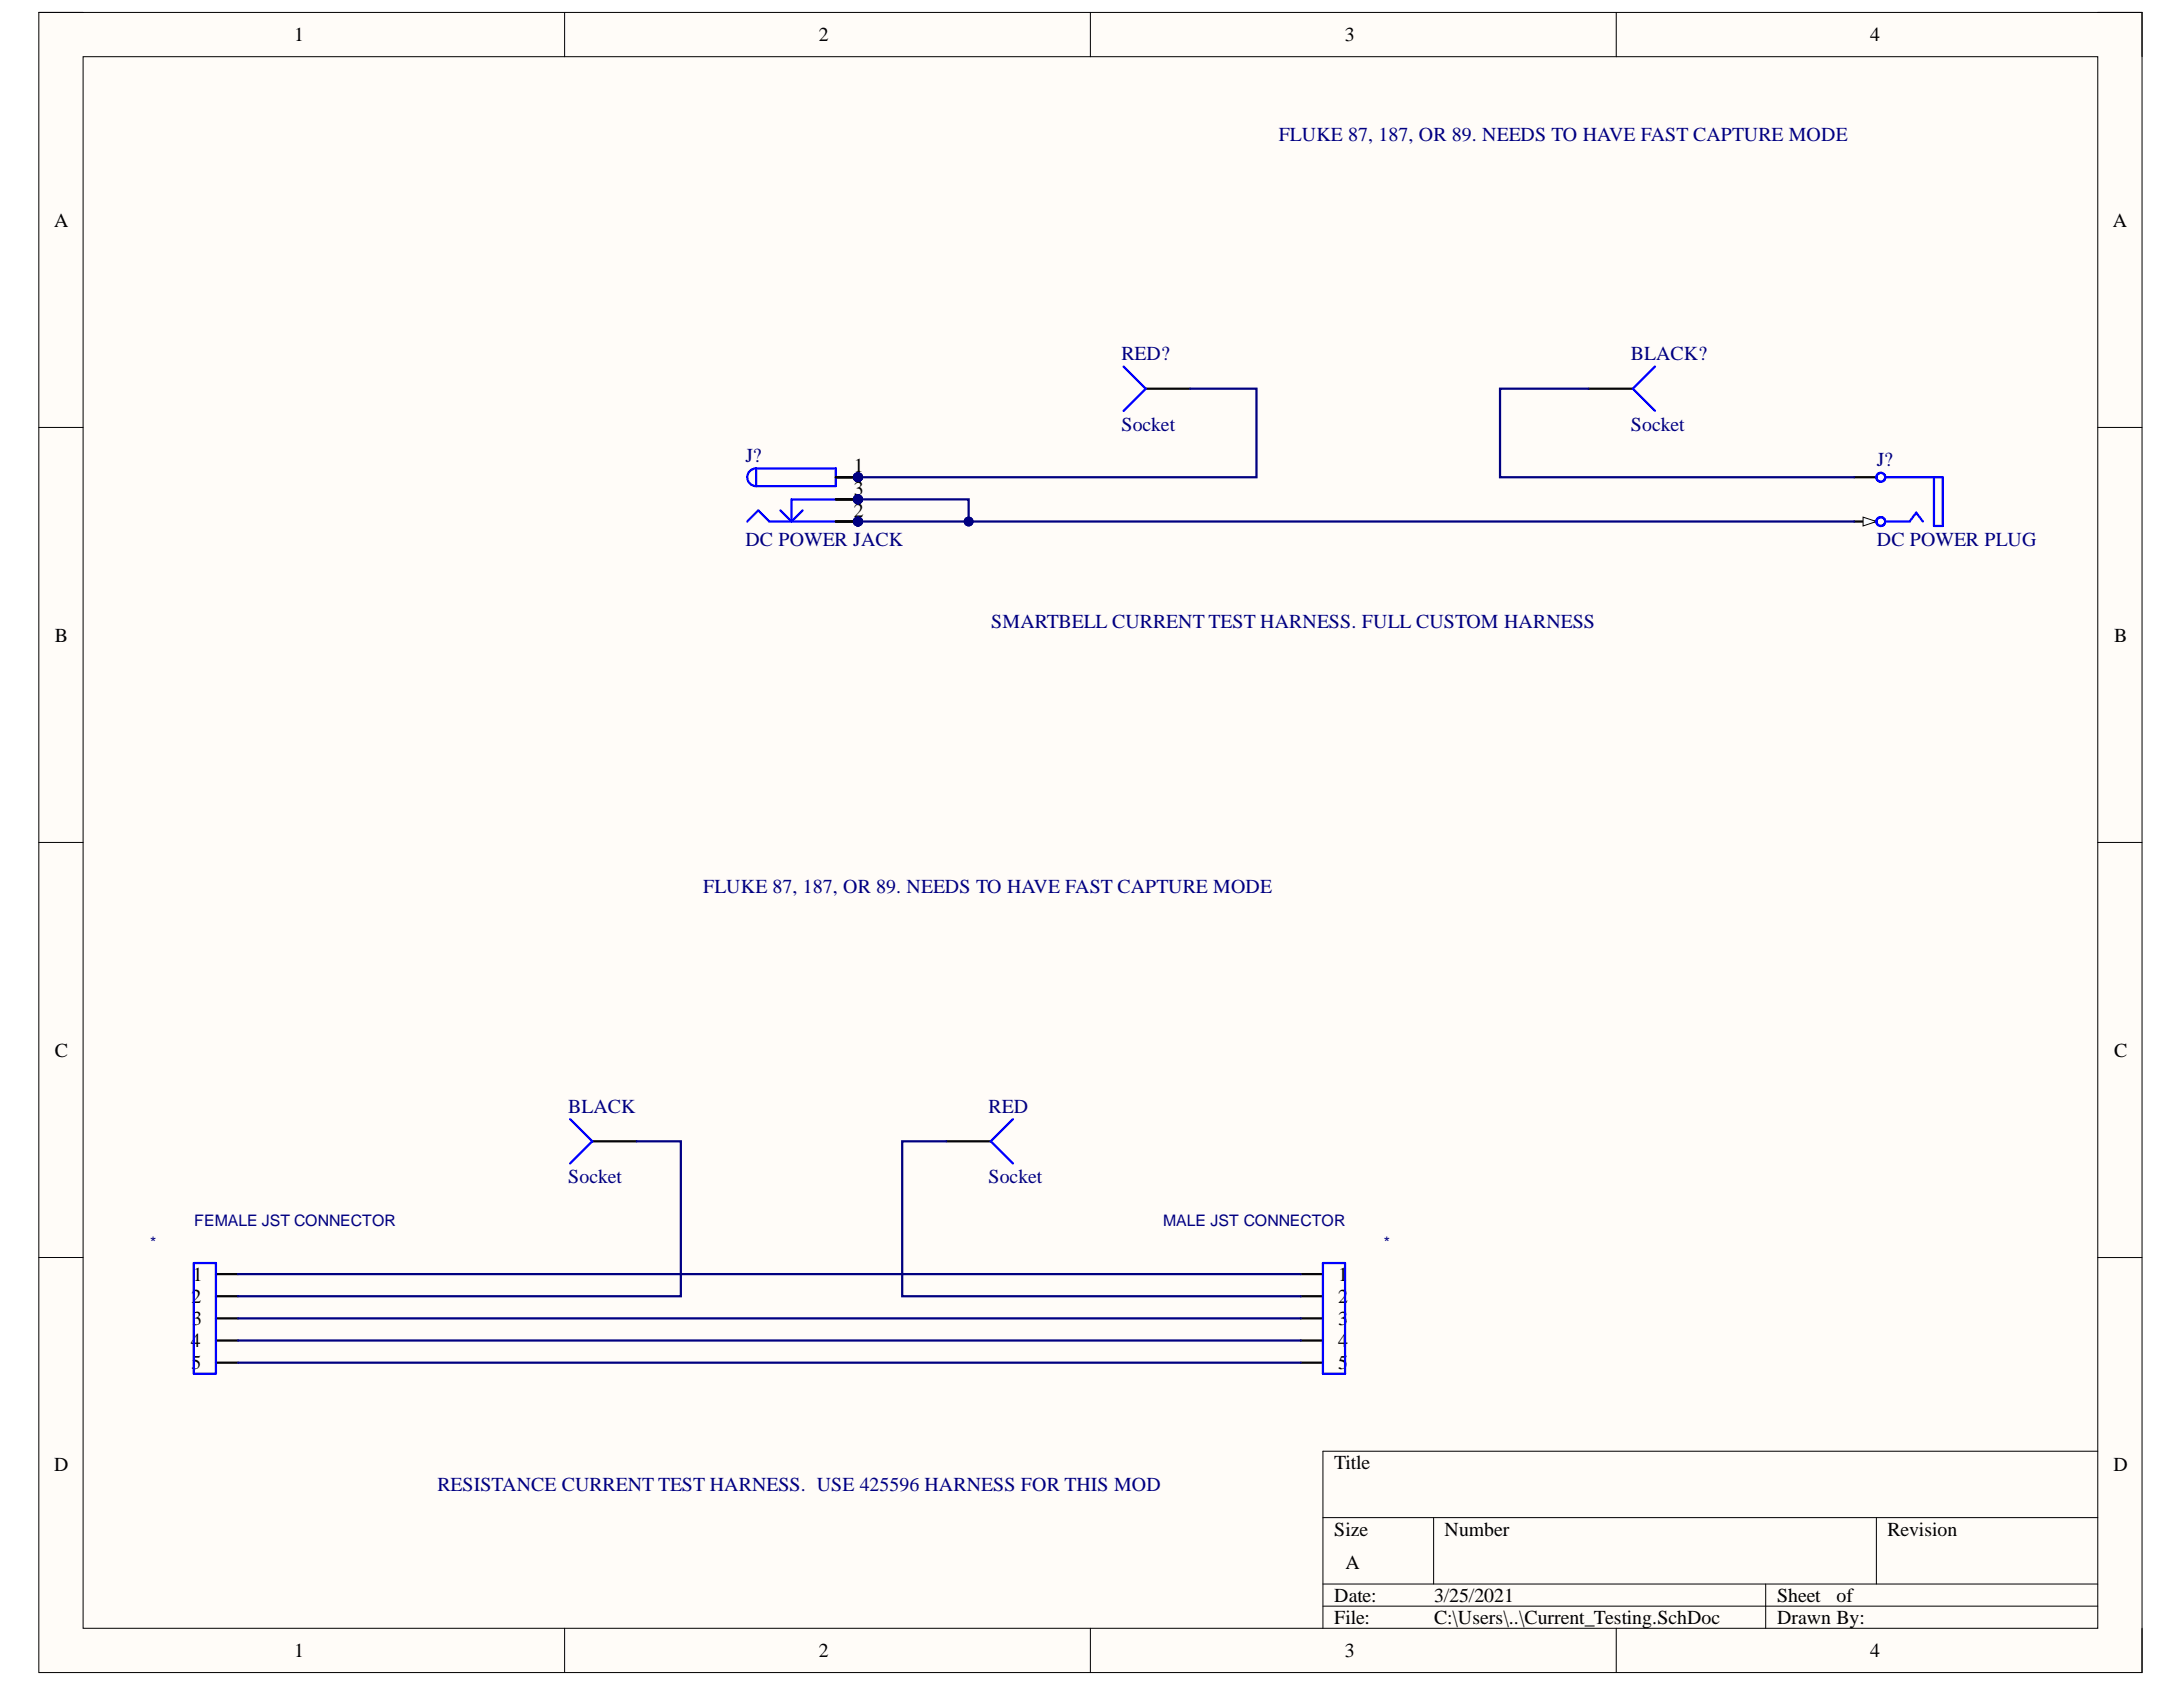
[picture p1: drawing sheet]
<svg xmlns="http://www.w3.org/2000/svg" width="279mm" height="216mm" viewBox="0 0 279 216" stroke-linecap="round" stroke-linejoin="round" font-family="sans-serif">
<defs><g id="words">
<g font-size="2.5">
<text x="37.6" y="5.2">1</text>
<text x="104.8" y="5.2">2</text>
<text x="172.1" y="5.2">3</text>
<text x="239.4" y="5.2">4</text>
<text x="6.9" y="29">A</text>
<text x="270.4" y="29">A</text>
<text x="109.3" y="60.5">1</text>
<text x="109.3" y="63.3">3</text>
<text x="109.3" y="66.1">2</text>
<text x="7" y="82.1">B</text>
<text x="270.6" y="82.1">B</text>
<text x="7" y="135.2">C</text>
<text x="270.6" y="135.2">C</text>
<text x="24.5" y="166.8">2</text>
<text x="24.7" y="163.9">1</text>
<text x="171.3" y="166.8">2</text>
<text x="171.3" y="163.9">1</text>
<text x="24.4" y="172.4">4</text>
<text x="24.6" y="169.5">3</text>
<text x="171.3" y="172.4">4</text>
<text x="171.3" y="169.5">3</text>
<text x="24.5" y="175.2">5</text>
<text x="171.3" y="175.2">5</text>
<text x="6.9" y="188.3">D</text>
<text x="170.8" y="188">Title</text>
<text x="270.5" y="188.3">D</text>
<text x="170.8" y="196.5">Size</text>
<text x="184.9" y="196.5">Number</text>
<text x="241.6" y="196.5">Revision</text>
<text x="172.2" y="200.7">A</text>
<text x="170.8" y="205">Date:</text>
<text x="170.8" y="207.8">File:</text>
<text x="183.5" y="205">3/25/2021</text>
<text x="183.5" y="207.8">C:\Users\..\Current_Testing.SchDoc</text>
<text x="227.4" y="205">Sheet</text>
<text x="227.4" y="207.8">Drawn By:</text>
<text x="235" y="205">of</text>
<text x="37.6" y="212.1">1</text>
<text x="104.8" y="212.1">2</text>
<text x="172.1" y="212.1">3</text>
<text x="239.4" y="212.1">4</text>
</g>
<g font-size="2.5" fill="#000080">
<text x="163.7" y="18">FLUKE 87, 187, OR 89. NEEDS TO HAVE FAST CAPTURE MODE</text>
<text x="143.5" y="46.1">RED?</text>
<text x="208.7" y="46.1">BLACK?</text>
<text x="95.4" y="59.1">J?</text>
<text x="143.5" y="55.1">Socket</text>
<text x="208.7" y="55.1">Socket</text>
<text x="240.2" y="59.6">J?</text>
<text x="95.4" y="69.8">DC POWER JACK</text>
<text x="240.2" y="69.8">DC POWER PLUG</text>
<text x="126.9" y="80.3">SMARTBELL CURRENT TEST HARNESS. FULL CUSTOM HARNESS</text>
<text x="90" y="114.3">FLUKE 87, 187, OR 89. NEEDS TO HAVE FAST CAPTURE MODE</text>
<text x="72.7" y="142.4">BLACK</text>
<text x="126.5" y="142.4">RED</text>
<text x="72.7" y="151.4">Socket</text>
<text x="126.5" y="151.4">Socket</text>
<text x="56" y="190.9">RESISTANCE CURRENT TEST HARNESS. USE 425596 HARNESS FOR THIS MOD</text>
</g>
<g font-size="2" fill="#000080">
<text x="19.2" y="159.7">*</text>
<text x="24.9" y="156.9">FEMALE JST CONNECTOR</text>
<text x="148.9" y="156.9">MALE JST CONNECTOR</text>
<text x="177.1" y="159.7">*</text>
</g>
</g></defs>
<path d="M5 1.6h269.2v212.5h-269.2z" fill-rule="evenodd" fill="#fffcf8"/>
<path d="M5 1.6h269.2v212.5h-269.2z" fill="none" stroke="#000" stroke-width=".13"/>
<path d="M10.6 7.3h257.9v201.1h-257.9z" fill-rule="evenodd" fill="#fffcf8"/>
<g fill="none" stroke="#000" stroke-width=".13">
<path d="M5 1.6h5.6M10.6 7.3h257.9v201.1h-257.9zM72.3 1.6v5.7M139.6 1.6v5.7M206.9 1.6v5.7M268.5 1.6h5.7v5.7M5 54.7h5.6M268.5 54.7h5.7M5 107.8h5.6M268.5 107.8h5.7M5 160.9h5.6M268.5 160.9h5.7"/>
<path d="M169.3 194.2h99.2M183.5 194.2v8.5M240.2 194.2v8.5M268.5 185.7h-99.2v22.7M72.3 208.4v5.7M139.6 208.4v5.7M169.3 202.7h99.2M169.3 205.6h99.2M206.9 208.4v5.7M226 202.7v5.7M274.2 208.4v5.7"/>
</g>
<circle cx="109.8" cy="61.1" r=".57" fill="#000080"/>
<circle cx="109.8" cy="61.1" r=".57" fill="none" stroke="#000080" stroke-width=".13"/>
<circle cx="109.8" cy="66.7" r=".57" fill="#000080"/>
<circle cx="109.8" cy="66.7" r=".57" fill="none" stroke="#000080" stroke-width=".13"/>
<circle cx="109.8" cy="63.9" r=".57" fill="#000080"/>
<circle cx="109.8" cy="63.9" r=".57" fill="none" stroke="#000080" stroke-width=".13"/>
<circle cx="109.8" cy="61.1" r=".57" fill="#000080"/>
<circle cx="109.8" cy="61.1" r=".57" fill="none" stroke="#000080" stroke-width=".13"/>
<circle cx="109.8" cy="66.7" r=".57" fill="#000080"/>
<circle cx="109.8" cy="66.7" r=".57" fill="none" stroke="#000080" stroke-width=".13"/>
<circle cx="109.8" cy="63.9" r=".57" fill="#000080"/>
<circle cx="109.8" cy="63.9" r=".57" fill="none" stroke="#000080" stroke-width=".13"/>
<circle cx="109.8" cy="61.1" r=".57" fill="#000080"/>
<circle cx="109.8" cy="61.1" r=".57" fill="none" stroke="#000080" stroke-width=".13"/>
<circle cx="109.8" cy="66.7" r=".57" fill="#000080"/>
<circle cx="109.8" cy="66.7" r=".57" fill="none" stroke="#000080" stroke-width=".13"/>
<circle cx="109.8" cy="63.9" r=".57" fill="#000080"/>
<circle cx="109.8" cy="63.9" r=".57" fill="none" stroke="#000080" stroke-width=".13"/>
<path d="M107 61.1h2.8" fill="none" stroke="#000" stroke-width=".29"/>
<circle cx="109.8" cy="61.1" r=".57" fill="#000080"/>
<circle cx="109.8" cy="61.1" r=".57" fill="none" stroke="#000080" stroke-width=".13"/>
<path d="M107 66.7h2.8" fill="none" stroke="#000" stroke-width=".29"/>
<circle cx="109.8" cy="66.7" r=".57" fill="#000080"/>
<circle cx="109.8" cy="66.7" r=".57" fill="none" stroke="#000080" stroke-width=".13"/>
<path d="M107 63.9h2.8" fill="none" stroke="#000" stroke-width=".29"/>
<circle cx="109.8" cy="63.9" r=".57" fill="#000080"/>
<circle cx="109.8" cy="63.9" r=".57" fill="none" stroke="#000080" stroke-width=".13"/>
<path d="M96.8 59.9a1.13 1.13 0 0 0-1.2 1.2 1.13 1.13 0 0 0 1.2 1.1M96.8 59.9h10.2v2.3h-10.2M96.8 59.9v2.3M95.6 66.7l1.5-1.4 1.4 1.4h8.5M99.9 65.3l1.4 1.4M102.7 65.3l-1.4 1.4M107 63.9h-5.7v2.8" fill="none" stroke="#00f" stroke-width=".29"/>
<path d="M107 61.1h2.8" fill="none" stroke="#000" stroke-width=".29"/>
<circle cx="109.8" cy="61.1" r=".57" fill="#000080"/>
<circle cx="109.8" cy="61.1" r=".57" fill="none" stroke="#000080" stroke-width=".13"/>
<path d="M107 66.7h2.8" fill="none" stroke="#000" stroke-width=".29"/>
<circle cx="109.8" cy="66.7" r=".57" fill="#000080"/>
<circle cx="109.8" cy="66.7" r=".57" fill="none" stroke="#000080" stroke-width=".13"/>
<path d="M107 63.9h2.8" fill="none" stroke="#000" stroke-width=".29"/>
<circle cx="109.8" cy="63.9" r=".57" fill="#000080"/>
<circle cx="109.8" cy="63.9" r=".57" fill="none" stroke="#000080" stroke-width=".13"/>
<path d="M107 61.1h2.8" fill="none" stroke="#000" stroke-width=".29"/>
<circle cx="109.8" cy="61.1" r=".57" fill="#000080"/>
<circle cx="109.8" cy="61.1" r=".57" fill="none" stroke="#000080" stroke-width=".13"/>
<path d="M107 66.7h2.8" fill="none" stroke="#000" stroke-width=".29"/>
<circle cx="109.8" cy="66.7" r=".57" fill="#000080"/>
<circle cx="109.8" cy="66.7" r=".57" fill="none" stroke="#000080" stroke-width=".13"/>
<path d="M107 63.9h2.8" fill="none" stroke="#000" stroke-width=".29"/>
<circle cx="109.8" cy="63.9" r=".57" fill="#000080"/>
<circle cx="109.8" cy="63.9" r=".57" fill="none" stroke="#000080" stroke-width=".13"/>
<path d="M237.3 66.7h2.9M27.6 174.4h2.9M27.6 171.6h2.9M27.6 165.9h2.9M27.6 163.1h2.9M27.6 168.7h2.9M166.5 171.6h2.8M166.5 165.9h2.8M166.5 163.1h2.8M166.5 168.7h2.8M166.5 174.4h2.8" fill="none" stroke="#000" stroke-width=".29"/>
<path d="M24.8 161.6h2.8v14.2h-2.8zM169.3 161.6h2.9v14.2h-2.9z" fill="none" stroke="#00f" stroke-width=".29"/>
<path d="M238.5 66.2l1.7 .5-1.7 .6z" fill="#f8fcff"/>
<path d="M238.5 66.2l1.7 .5-1.7 .6z" fill="none" stroke="#000" stroke-width=".13"/>
<path d="M146.6 49.7h5.7M203.3 49.7h5.7M237.3 61.1h2.9M75.8 146.1h5.7M121.1 146.1h5.7" fill="none" stroke="#000" stroke-width=".29"/>
<g fill="none" stroke="#00f" stroke-width=".29">
<path d="M143.8 46.9l2.8 2.8-2.8 2.9M211.8 46.9l-2.8 2.8 2.8 2.9M241.3 66.7h3.1l.9-1.1 .8 1.1M241.3 61.1h7.4v6.2h-1.2v-6.2M73 143.2l2.8 2.9-2.8 2.8M129.6 143.2l-2.8 2.9 2.8 2.8"/>
<circle cx="240.7" cy="66.7" r=".56"/>
<circle cx="240.7" cy="61.1" r=".56"/>
<circle cx="240.7" cy="61.1" r=".57"/>
<circle cx="240.7" cy="66.7" r=".57"/>
</g>
<path d="M109.8 66.7h127.5M30.5 163.1h136M30.5 168.7h136M30.5 171.6h136M30.5 174.4h136" fill="none" stroke="#000080" stroke-width=".29"/>
<circle cx="109.8" cy="66.7" r=".57" fill="#000080"/>
<circle cx="109.8" cy="66.7" r=".57" fill="none" stroke="#000080" stroke-width=".13"/>
<circle cx="124" cy="66.7" r=".57" fill="#000080"/>
<circle cx="124" cy="66.7" r=".57" fill="none" stroke="#000080" stroke-width=".13"/>
<path d="M109.8 63.9h14.2v2.8" fill="none" stroke="#000080" stroke-width=".29"/>
<circle cx="109.8" cy="63.9" r=".57" fill="#000080"/>
<circle cx="109.8" cy="63.9" r=".57" fill="none" stroke="#000080" stroke-width=".13"/>
<circle cx="124" cy="66.7" r=".57" fill="#000080"/>
<circle cx="124" cy="66.7" r=".57" fill="none" stroke="#000080" stroke-width=".13"/>
<path d="M152.3 49.7h8.5v11.4h-51M81.5 146.1h5.6v19.8h-56.6M121.1 146.1h-5.6v19.8h51" fill="none" stroke="#000080" stroke-width=".29"/>
<circle cx="109.8" cy="61.1" r=".57" fill="#000080"/>
<circle cx="109.8" cy="61.1" r=".57" fill="none" stroke="#000080" stroke-width=".13"/>
<path d="M203.3 49.7h-11.3v11.4h45.3" fill="none" stroke="#000080" stroke-width=".29"/>
<use href="#words"/>
</svg>
